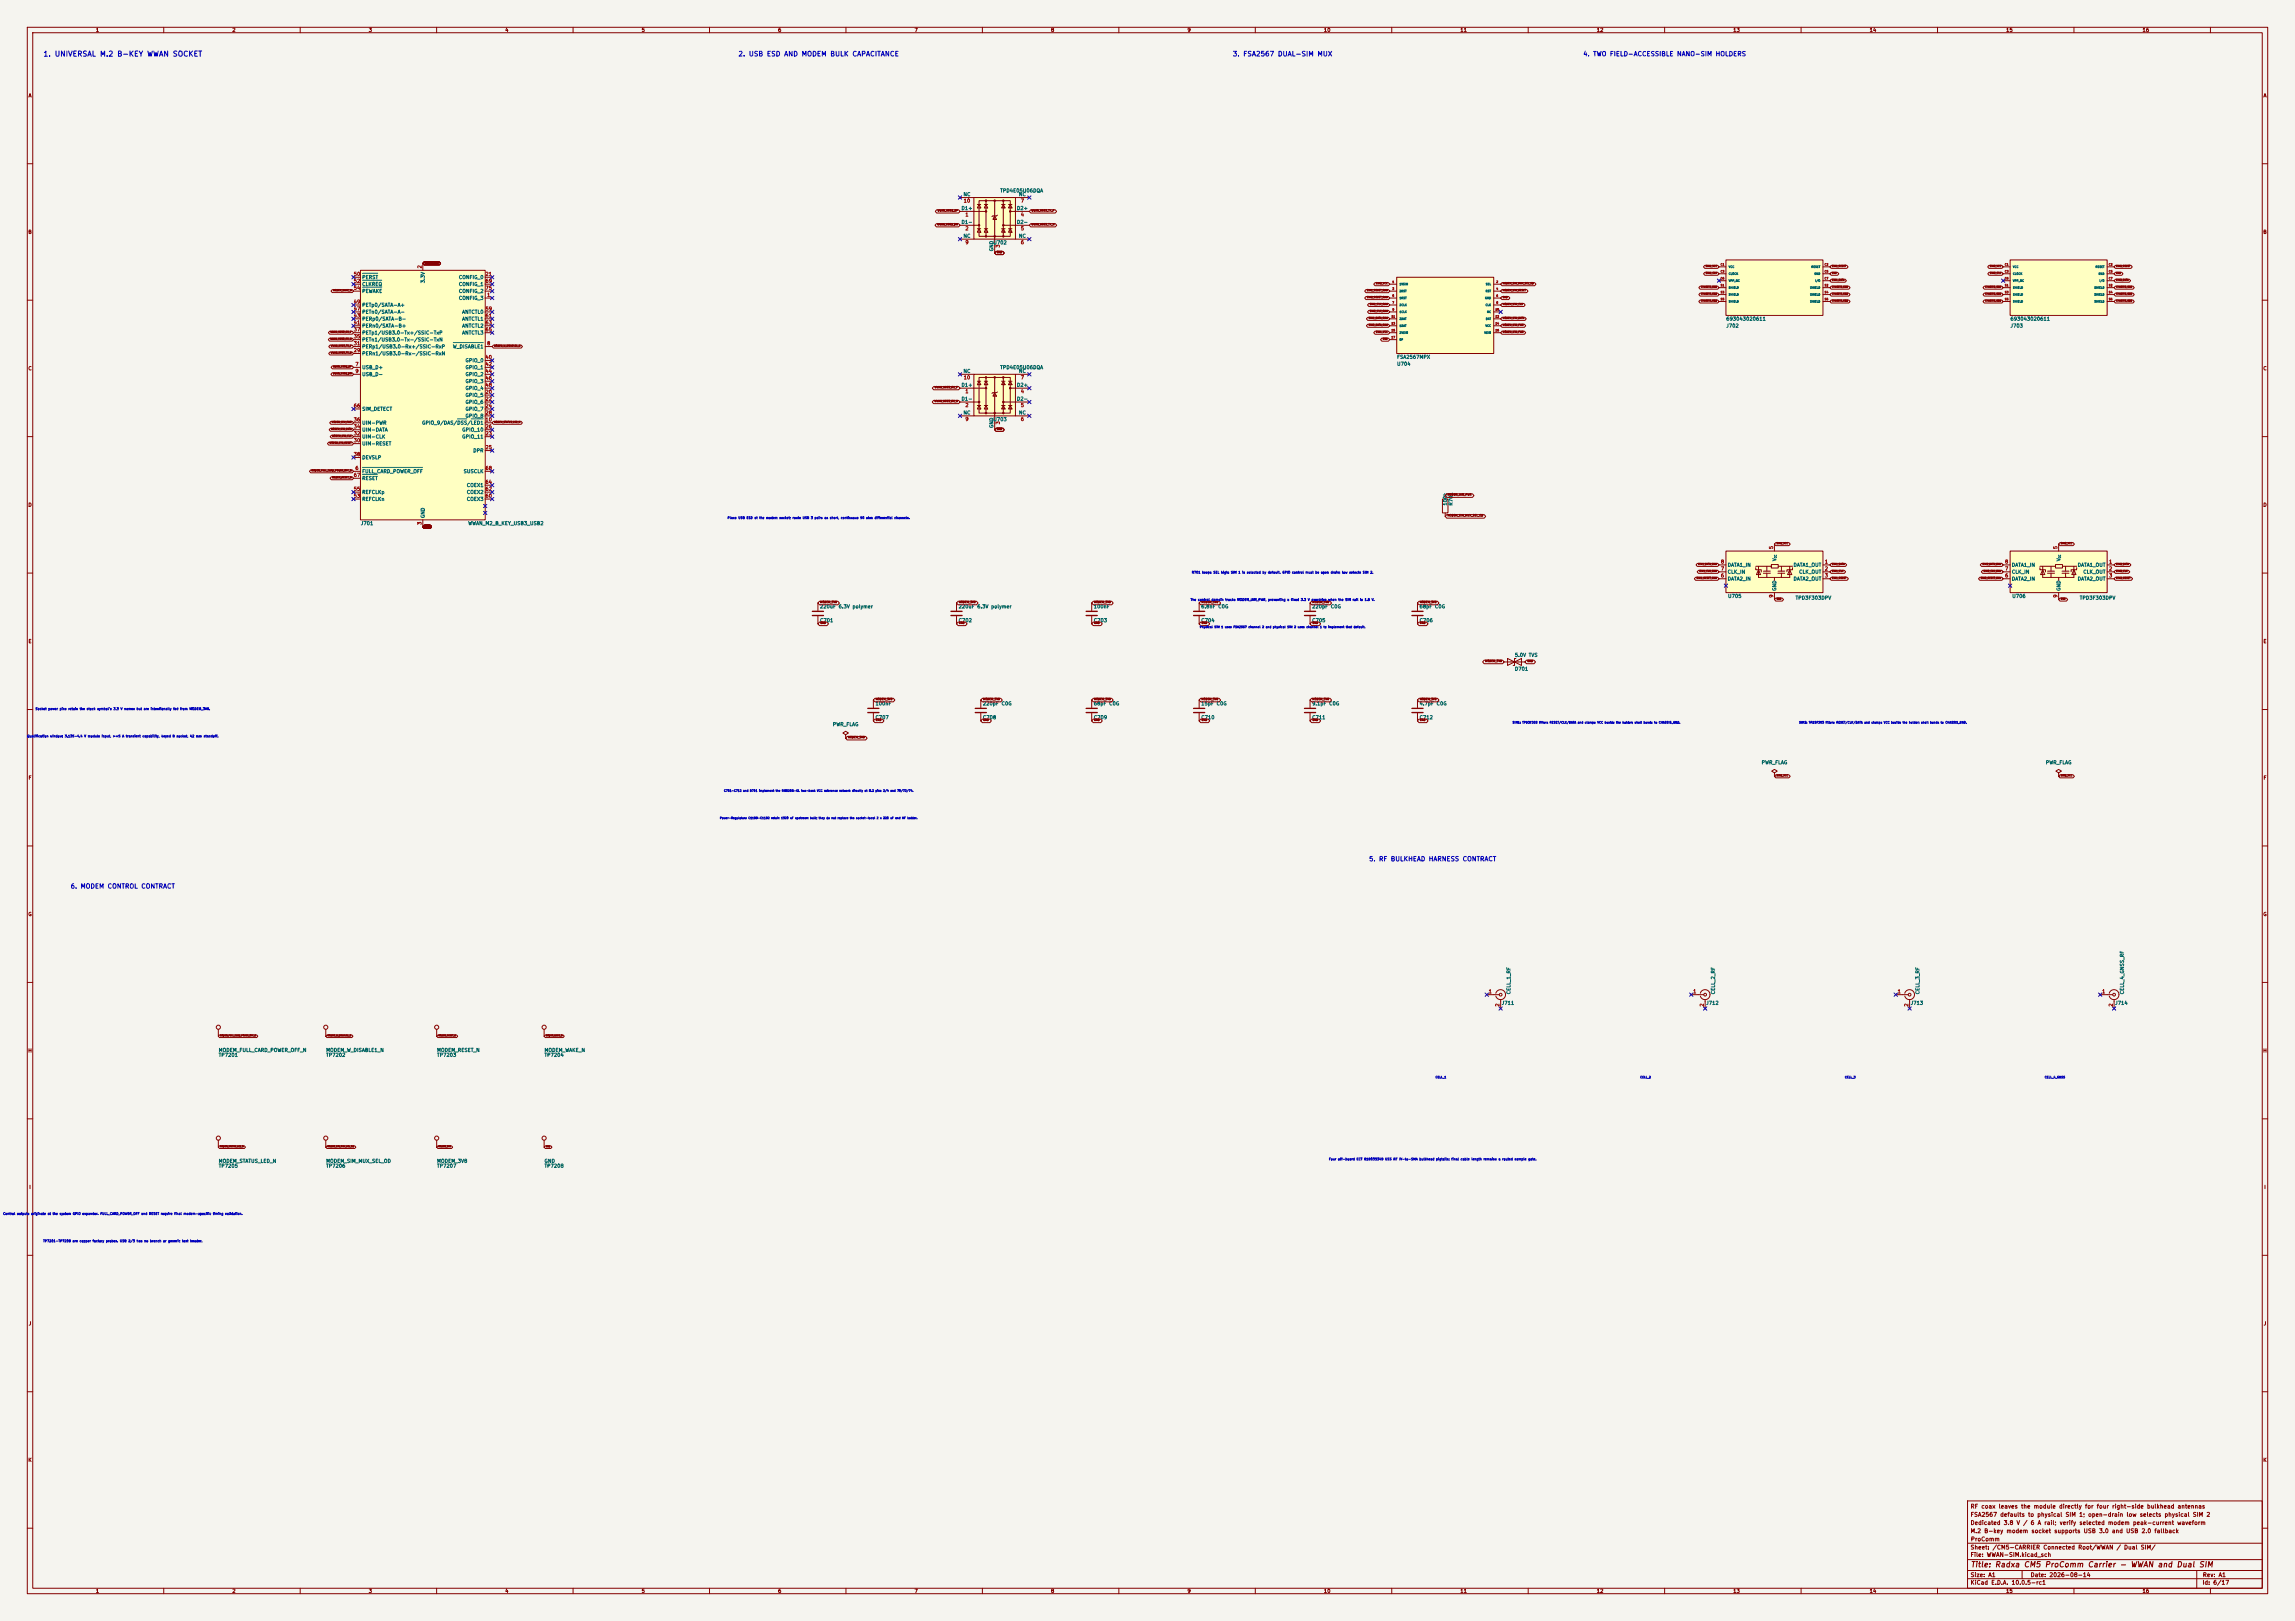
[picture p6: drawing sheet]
<svg xmlns="http://www.w3.org/2000/svg" width="841mm" height="594mm" viewBox="0 0 841 594" stroke-linecap="round" stroke-linejoin="round" font-family="sans-serif">
<defs><g id="words">
<text font-size="2" fill="#840000" x="722" y="574.8">Title: Radxa CM5 ProComm Carrier - WWAN and Dual SIM</text>
<text font-size="1.9" fill="#0000c2" x="15.7" y="21.2">1. UNIVERSAL M.2 B-KEY WWAN SOCKET</text>
<g font-size="1.7" fill="#0000c2">
<text x="270.4" y="21.1">2. USB ESD AND MODEM BULK CAPACITANCE</text>
<text x="451.6" y="21.1">3. FSA2567 DUAL-SIM MUX</text>
</g>
<g font-size="1.6" fill="#0000c2">
<text x="580" y="21">4. TWO FIELD-ACCESSIBLE NANO-SIM HOLDERS</text>
<text x="501.5" y="316">5. RF BULKHEAD HARNESS CONTRACT</text>
<text x="25.7" y="326">6. MODEM CONTROL CONTRACT</text>
</g>
<g font-size="1.5" fill="#840000">
<text x="721.9" y="556.1">FSA2567 defaults to physical SIM 1; open-drain low selects physical SIM 2</text>
<text x="721.9" y="553.1">RF coax leaves the module directly for four right-side bulkhead antennas</text>
<text x="721.9" y="562.1">M.2 B-key modem socket supports USB 3.0 and USB 2.0 fallback</text>
<text x="721.9" y="559.1">Dedicated 3.8 V / 6 A rail; verify selected modem peak-current waveform</text>
<text x="721.9" y="568.1">Sheet: /CM5-CARRIER Connected Root/WWAN / Dual SIM/</text>
<text x="722" y="565.1">ProComm</text>
<text x="721.9" y="570.8">File: WWAN-SIM.kicad_sch</text>
<text x="721.9" y="581">KiCad E.D.A. 10.0.5-rc1</text>
<text x="721.9" y="578.2">Size: A1</text>
<text x="743.9" y="578.2">Date: 2026-08-14</text>
<text x="806.9" y="581">Id: 6/17</text>
<text x="807" y="578.2">Rev: A1</text>
</g>
<g font-size="1.3" fill="#840000">
<text x="35" y="12">1</text>
<text x="85" y="12">2</text>
<text x="135" y="12">3</text>
<text x="185" y="12">4</text>
<text x="235" y="12">5</text>
<text x="285" y="12">6</text>
<text x="335" y="12">7</text>
<text x="385" y="12">8</text>
<text x="435" y="12">9</text>
<text x="485" y="12">10</text>
<text x="535" y="12">11</text>
<text x="585" y="12">12</text>
<text x="635" y="12">13</text>
<text x="685" y="12">14</text>
<text x="735" y="12">15</text>
<text x="785" y="12">16</text>
<text x="10.3" y="36">A</text>
<text x="829.3" y="36">A</text>
<text x="10.2" y="86">B</text>
<text x="829.2" y="86">B</text>
<text x="10.2" y="136">C</text>
<text x="829.2" y="136">C</text>
<text x="10.2" y="186">D</text>
<text x="829.2" y="186">D</text>
<text x="10.3" y="236">E</text>
<text x="829.3" y="236">E</text>
<text x="10.3" y="286">F</text>
<text x="829.3" y="286">F</text>
<text x="10.2" y="336">G</text>
<text x="829.2" y="336">G</text>
<text x="10.2" y="386">H</text>
<text x="829.2" y="386">H</text>
<text x="10.6" y="436">I</text>
<text x="829.6" y="436">I</text>
<text x="10.4" y="486">J</text>
<text x="829.4" y="486">J</text>
<text x="10.2" y="536">K</text>
<text x="829.2" y="536">K</text>
<text x="35" y="584">1</text>
<text x="85" y="584">2</text>
<text x="135" y="584">3</text>
<text x="185" y="584">4</text>
<text x="235" y="584">5</text>
<text x="285" y="584">6</text>
<text x="335" y="584">7</text>
<text x="385" y="584">8</text>
<text x="435" y="584">9</text>
<text x="485" y="584">10</text>
<text x="535" y="584">11</text>
<text x="585" y="584">12</text>
<text x="635" y="584">13</text>
<text x="685" y="584">14</text>
<text x="735" y="584">15</text>
<text x="785" y="584">16</text>
</g>
<g font-size="1.3" fill="#006464">
<text x="366.4" y="70.8">TPD4E05U06DQA</text>
<text x="352.2" y="77.3">D1+</text>
<text x="352.9" y="72.2">NC</text>
<text x="372.5" y="77.3">D2+</text>
<text x="373.2" y="72.2">NC</text>
<text x="352.2" y="82.3">D1-</text>
<text x="372.5" y="82.3">D2-</text>
<text x="352.9" y="87.4">NC</text>
<text x="363.8" y="89.9">U702</text>
<text x="373.2" y="87.4">NC</text>
<text x="364.3" y="92.2" transform="rotate(-90 364.3 92.2)">GND</text>
<text x="132.6" y="102.6">PERST</text>
<text x="132.6" y="105.1">CLKREQ</text>
<text x="132.6" y="107.6">PEWAKE</text>
<text x="155.9" y="103.9" transform="rotate(-90 155.9 103.9)">3.3V</text>
<text x="168" y="102.6">CONFIG_0</text>
<text x="168" y="105.1">CONFIG_1</text>
<text x="168" y="107.6">CONFIG_2</text>
<text x="132.6" y="112.7">PETp0/SATA-A+</text>
<text x="168" y="110.2">CONFIG_3</text>
<text x="132.6" y="117.8">PERp0/SATA-B-</text>
<text x="132.6" y="115.3">PETn0/SATA-A-</text>
<text x="169.2" y="115.3">ANTCTL0</text>
<text x="169.2" y="117.8">ANTCTL1</text>
<text x="632.4" y="117.8">693043020611</text>
<text x="736.6" y="117.8">693043020611</text>
<text x="132.6" y="125.4">PETn1/USB3.0-Tx-/SSIC-TxN</text>
<text x="132.6" y="122.9">PETp1/USB3.0-Tx+/SSIC-TxP</text>
<text x="132.6" y="120.3">PERn0/SATA-B+</text>
<text x="169.2" y="120.3">ANTCTL2</text>
<text x="169.2" y="122.9">ANTCTL3</text>
<text x="632.4" y="120.3">J702</text>
<text x="736.6" y="120.3">J703</text>
<text x="132.6" y="130.5">PERn1/USB3.0-Rx-/SSIC-RxN</text>
<text x="132.6" y="128">PERp1/USB3.0-Rx+/SSIC-RxP</text>
<text x="165.8" y="128">W_DISABLE1</text>
<text x="511.8" y="131.8">FSA2567MPX</text>
<text x="132.6" y="135.6">USB_D+</text>
<text x="170.4" y="133">GPIO_0</text>
<text x="170.4" y="135.6">GPIO_1</text>
<text x="352.9" y="136.9">NC</text>
<text x="366.4" y="135.6">TPD4E05U06DQA</text>
<text x="373.2" y="136.9">NC</text>
<text x="511.8" y="134.3">U704</text>
<text x="132.6" y="138.1">USB_D-</text>
<text x="170.4" y="138.1">GPIO_2</text>
<text x="170.4" y="140.7">GPIO_3</text>
<text x="170.4" y="143.2">GPIO_4</text>
<text x="352.2" y="142">D1+</text>
<text x="372.5" y="142">D2+</text>
<text x="170.4" y="145.7">GPIO_5</text>
<text x="170.4" y="148.3">GPIO_6</text>
<text x="352.2" y="147.1">D1-</text>
<text x="372.5" y="147.1">D2-</text>
<text x="132.6" y="155.9">UIM-PWR</text>
<text x="132.6" y="150.8">SIM_DETECT</text>
<text x="154.5" y="155.9">GPIO_9/DAS/DSS/LED1</text>
<text x="170.4" y="150.8">GPIO_7</text>
<text x="170.4" y="153.4">GPIO_8</text>
<text x="352.9" y="152.2">NC</text>
<text x="363.8" y="154.6">U703</text>
<text x="373.2" y="152.2">NC</text>
<text x="132.6" y="161">UIM-CLK</text>
<text x="132.6" y="158.4">UIM-DATA</text>
<text x="169.2" y="161">GPIO_11</text>
<text x="169.2" y="158.4">GPIO_10</text>
<text x="364.3" y="157" transform="rotate(-90 364.3 157)">GND</text>
<text x="132.6" y="163.5">UIM-RESET</text>
<text x="173.3" y="166.1">DPR</text>
<text x="132.6" y="173.7">FULL_CARD_POWER_OFF</text>
<text x="132.6" y="168.6">DEVSLP</text>
<text x="169.7" y="173.7">SUSCLK</text>
<text x="132.6" y="176.2">RESET</text>
<text x="170.9" y="178.8">COEX1</text>
<text x="132.6" y="183.8">REFCLKn</text>
<text x="132.6" y="181.3">REFCLKp</text>
<text x="170.9" y="183.8">COEX3</text>
<text x="170.9" y="181.3">COEX2</text>
<text x="530.6" y="185.4" transform="rotate(-90 530.6 185.4)">100k</text>
<text x="532.6" y="185.4" transform="rotate(-90 532.6 185.4)">R701</text>
<text x="155.9" y="190" transform="rotate(-90 155.9 190)">GND</text>
<text x="132.1" y="192.7">J701</text>
<text x="171.4" y="192.7">WWAN_M2_B_KEY_USB3_USB2</text>
<text x="632.9" y="208">DATA1_IN</text>
<text x="651.2" y="205.8" transform="rotate(-90 651.2 205.8)">V</text>
<text x="657.1" y="208">DATA1_OUT</text>
<text x="737.1" y="208">DATA1_IN</text>
<text x="755.3" y="205.8" transform="rotate(-90 755.3 205.8)">V</text>
<text x="761.2" y="208">DATA1_OUT</text>
<text x="632.9" y="213.1">DATA2_IN</text>
<text x="632.9" y="210.5">CLK_IN</text>
<text x="657.1" y="213.1">DATA2_OUT</text>
<text x="659.1" y="210.5">CLK_OUT</text>
<text x="737.1" y="213.1">DATA2_IN</text>
<text x="737.1" y="210.5">CLK_IN</text>
<text x="761.2" y="213.1">DATA2_OUT</text>
<text x="763.3" y="210.5">CLK_OUT</text>
<text x="633.1" y="219.4">U705</text>
<text x="651.2" y="216.7" transform="rotate(-90 651.2 216.7)">GND</text>
<text x="657.8" y="220">TPD3F303DPV</text>
<text x="737.2" y="219.4">U706</text>
<text x="755.3" y="216.7" transform="rotate(-90 755.3 216.7)">GND</text>
<text x="762" y="220">TPD3F303DPV</text>
<text x="300.3" y="223.2">220uF 6.3V polymer</text>
<text x="351.1" y="223.2">220uF 6.3V polymer</text>
<text x="400.7" y="223.2">100nF</text>
<text x="440" y="223.2">6.8nF C0G</text>
<text x="480.7" y="223.2">220pF C0G</text>
<text x="520" y="223.2">68pF C0G</text>
<text x="300.3" y="228.3">C701</text>
<text x="351.1" y="228.3">C702</text>
<text x="400.7" y="228.3">C703</text>
<text x="440" y="228.3">C704</text>
<text x="480.7" y="228.3">C705</text>
<text x="520" y="228.3">C706</text>
<text x="555" y="241">5.0V TVS</text>
<text x="555" y="246.1">D701</text>
<text x="320.7" y="263.9">C707</text>
<text x="320.7" y="258.8">100nF</text>
<text x="360" y="263.9">C708</text>
<text x="360" y="258.8">220pF C0G</text>
<text x="400.7" y="263.9">C709</text>
<text x="400.7" y="258.8">68pF C0G</text>
<text x="440" y="263.9">C710</text>
<text x="440" y="258.8">15pF C0G</text>
<text x="480.7" y="263.9">C711</text>
<text x="480.7" y="258.8">9.1pF C0G</text>
<text x="520" y="263.9">C712</text>
<text x="520" y="258.8">4.7pF C0G</text>
<text x="305" y="266.4">PWR_FLAG</text>
<text x="645.4" y="280.4">PWR_FLAG</text>
<text x="749.5" y="280.4">PWR_FLAG</text>
<text x="553.8" y="364.5" transform="rotate(-90 553.8 364.5)">CELL_1_RF</text>
<text x="628.7" y="364.5" transform="rotate(-90 628.7 364.5)">CELL_2_RF</text>
<text x="703.7" y="364.5" transform="rotate(-90 703.7 364.5)">CELL_3_RF</text>
<text x="778.6" y="364.5" transform="rotate(-90 778.6 364.5)">CELL_4_GNSS_RF</text>
<text x="550.1" y="368.5">J711</text>
<text x="625.1" y="368.5">J712</text>
<text x="700" y="368.5">J713</text>
<text x="774.9" y="368.5">J714</text>
<text x="80" y="387.6">TP7201</text>
<text x="80" y="385.8">MODEM_FULL_CARD_POWER_OFF_N</text>
<text x="119.4" y="387.6">TP7202</text>
<text x="119.4" y="385.8">MODEM_W_DISABLE1_N</text>
<text x="160" y="387.6">TP7203</text>
<text x="160" y="385.8">MODEM_RESET_N</text>
<text x="199.4" y="387.6">TP7204</text>
<text x="199.4" y="385.8">MODEM_WAKE_N</text>
<text x="80" y="428.2">TP7205</text>
<text x="80" y="426.4">MODEM_STATUS_LED_N</text>
<text x="119.4" y="428.2">TP7206</text>
<text x="119.4" y="426.4">MODEM_SIM_MUX_SEL_OD</text>
<text x="160" y="428.2">TP7207</text>
<text x="160" y="426.4">MODEM_3V8</text>
<text x="199.4" y="428.2">TP7208</text>
<text x="199.4" y="426.4">GND</text>
</g>
<g font-size="1.3" fill="#a90000">
<text x="353" y="74.5">10</text>
<text x="373.9" y="74.5">7</text>
<text x="353.6" y="79.6">1</text>
<text x="373.9" y="79.6">4</text>
<text x="353.6" y="84.7">2</text>
<text x="353.6" y="89.8">9</text>
<text x="373.9" y="84.7">5</text>
<text x="373.9" y="89.8">6</text>
<text x="366.6" y="90.9" transform="rotate(-90 366.6 90.9)">3</text>
<text x="129.5" y="101.4">50</text>
<text x="154.7" y="98.5" transform="rotate(-90 154.7 98.5)">2</text>
<text x="177.7" y="101.4">21</text>
<text x="129.5" y="103.9">52</text>
<text x="129.5" y="106.5">54</text>
<text x="177.7" y="103.9">69</text>
<text x="177.7" y="106.5">75</text>
<text x="129.5" y="111.5">49</text>
<text x="178.3" y="109">1</text>
<text x="129.5" y="119.2">41</text>
<text x="129.5" y="116.6">43</text>
<text x="129.5" y="114.1">47</text>
<text x="177.7" y="114.1">59</text>
<text x="177.7" y="116.6">61</text>
<text x="177.7" y="119.2">63</text>
<text x="129.5" y="124.2">35</text>
<text x="129.5" y="121.7">37</text>
<text x="177.7" y="121.7">65</text>
<text x="129.5" y="129.3">29</text>
<text x="129.5" y="126.8">31</text>
<text x="177.7" y="131.9">40</text>
<text x="178.3" y="126.8">8</text>
<text x="130.1" y="134.4">7</text>
<text x="130.1" y="136.9">9</text>
<text x="177.7" y="134.4">42</text>
<text x="177.7" y="136.9">44</text>
<text x="177.7" y="139.5">46</text>
<text x="177.7" y="142">48</text>
<text x="353" y="139.3">10</text>
<text x="373.9" y="139.3">7</text>
<text x="129.5" y="149.6">66</text>
<text x="177.7" y="144.6">20</text>
<text x="177.7" y="147.1">22</text>
<text x="177.7" y="149.6">24</text>
<text x="353.6" y="144.4">1</text>
<text x="353.6" y="149.5">2</text>
<text x="373.9" y="144.4">4</text>
<text x="373.9" y="149.5">5</text>
<text x="129.5" y="154.7">36</text>
<text x="177.7" y="154.7">10</text>
<text x="177.7" y="152.2">28</text>
<text x="353.6" y="154.5">9</text>
<text x="366.6" y="155.7" transform="rotate(-90 366.6 155.7)">3</text>
<text x="373.9" y="154.5">6</text>
<text x="129.5" y="159.8">32</text>
<text x="129.5" y="157.3">34</text>
<text x="177.7" y="159.8">23</text>
<text x="177.7" y="157.3">26</text>
<text x="129.5" y="162.3">30</text>
<text x="129.5" y="167.4">38</text>
<text x="177.7" y="164.9">25</text>
<text x="130.1" y="172.5">6</text>
<text x="177.7" y="172.5">68</text>
<text x="129.5" y="175">67</text>
<text x="177.7" y="177.6">64</text>
<text x="129.5" y="182.7">53</text>
<text x="129.5" y="180.1">55</text>
<text x="177.7" y="182.7">60</text>
<text x="177.7" y="180.1">62</text>
<text x="154.7" y="192.5" transform="rotate(-90 154.7 192.5)">3</text>
<text x="650" y="201.4" transform="rotate(-90 650 201.4)">5</text>
<text x="754.2" y="201.4" transform="rotate(-90 754.2 201.4)">5</text>
<text x="630.5" y="209.3">7</text>
<text x="630.5" y="206.8">8</text>
<text x="668.6" y="206.8">1</text>
<text x="668.6" y="209.3">2</text>
<text x="734.6" y="209.3">7</text>
<text x="734.6" y="206.8">8</text>
<text x="772.7" y="206.8">1</text>
<text x="772.7" y="209.3">2</text>
<text x="630.5" y="211.9">6</text>
<text x="668.6" y="211.9">3</text>
<text x="734.6" y="211.9">6</text>
<text x="772.7" y="211.9">3</text>
<text x="650" y="219.2" transform="rotate(-90 650 219.2)">9</text>
<text x="754.2" y="219.2" transform="rotate(-90 754.2 219.2)">9</text>
<text x="545.4" y="364.3">1</text>
<text x="620.3" y="364.3">1</text>
<text x="695.2" y="364.3">1</text>
<text x="770.2" y="364.3">1</text>
<text x="549.7" y="369" transform="rotate(-90 549.7 369)">2</text>
<text x="624.6" y="369" transform="rotate(-90 624.6 369)">2</text>
<text x="699.6" y="369" transform="rotate(-90 699.6 369)">2</text>
<text x="774.5" y="369" transform="rotate(-90 774.5 369)">2</text>
</g>
<g font-size=".8" fill="#0000c2">
<text x="266.5" y="190.4">Place USB ESD at the modem socket; route USB 3 pairs as short, continuous 90 ohm differential channels.</text>
<text x="436.6" y="210.4">R701 keeps SEL high: SIM 1 is selected by default. GPIO control must be open drain; low selects SIM 2.</text>
<text x="436.2" y="220.4">The control domain tracks MODEM_UIM_PWR, preventing a fixed 3.3 V overdrive when the SIM rail is 1.8 V.</text>
<text x="439.6" y="230.3">Physical SIM 1 uses FSA2567 channel 2 and physical SIM 2 uses channel 1 to implement that default.</text>
<text x="12.9" y="260.4">Socket power pins retain the stock symbol's 3.3 V names but are intentionally fed from MODEM_3V8.</text>
<text x="554.2" y="265.3">SIM1: TPD3F303 filters RESET/CLK/DATA and clamps VCC beside the holder; shell bonds to CHASSIS_GND.</text>
<text x="659.2" y="265.3">SIM2: TPD3F303 filters RESET/CLK/DATA and clamps VCC beside the holder; shell bonds to CHASSIS_GND.</text>
<text x="9.9" y="270.4">Qualification window: 3.135-4.4 V module input, &gt;=5 A transient capability, keyed B socket, 42 mm standoff.</text>
<text x="526" y="395.3">CELL_1</text>
<text x="601" y="395.3">CELL_2</text>
<text x="676" y="395.3">CELL_3</text>
<text x="749.2" y="395.3">CELL_4_GNSS</text>
<text x="486.9" y="425.4">Four off-board ECT 818033349 USS RF IV-to-SMA bulkhead pigtails; final cable length remains a routed sample gate.</text>
<text x="1" y="445.4">Control outputs originate at the system GPIO expander. FULL_CARD_POWER_OFF and RESET require final modem-specific timing validation.</text>
<text x="15.7" y="455.4">TP7201-TP7208 are copper factory probes. USB 2/3 has no branch or generic test header.</text>
</g>
<g font-size=".8" fill="#006464">
<text x="651.2" y="204.6" transform="rotate(-90 651.2 204.6)">CC</text>
<text x="755.4" y="204.6" transform="rotate(-90 755.4 204.6)">CC</text>
</g>
<g font-size=".7" fill="#a90000">
<text x="630.4" y="97.5">C1</text>
<text x="630.4" y="100">C3</text>
<text x="668.5" y="97.5">C2</text>
<text x="668.5" y="100">C5</text>
<text x="734.6" y="97.5">C1</text>
<text x="734.6" y="100">C3</text>
<text x="772.7" y="97.5">C2</text>
<text x="772.7" y="100">C5</text>
<text x="510.1" y="103.8">1</text>
<text x="510.1" y="106.4">3</text>
<text x="548.2" y="103.8">2</text>
<text x="548.2" y="106.4">4</text>
<text x="630.4" y="102.6">C6</text>
<text x="630.4" y="105.1">S1</text>
<text x="630.4" y="107.6">S3</text>
<text x="668.5" y="102.6">C7</text>
<text x="668.5" y="105.1">S2</text>
<text x="668.5" y="107.6">S4</text>
<text x="734.6" y="102.6">C6</text>
<text x="734.6" y="105.1">S1</text>
<text x="734.6" y="107.6">S3</text>
<text x="772.7" y="102.6">C7</text>
<text x="772.7" y="105.1">S2</text>
<text x="772.7" y="107.6">S4</text>
<text x="510.1" y="108.9">5</text>
<text x="510.1" y="111.4">7</text>
<text x="510.1" y="114">9</text>
<text x="547.9" y="114">10</text>
<text x="548.2" y="108.9">6</text>
<text x="548.2" y="111.4">8</text>
<text x="630.4" y="110.2">S5</text>
<text x="668.5" y="110.2">S6</text>
<text x="734.6" y="110.2">S5</text>
<text x="772.7" y="110.2">S6</text>
<text x="509.8" y="116.5">11</text>
<text x="509.8" y="119.1">13</text>
<text x="547.9" y="116.5">12</text>
<text x="547.9" y="119.1">14</text>
<text x="509.8" y="121.6">15</text>
<text x="509.8" y="124.1">17</text>
<text x="547.9" y="121.6">16</text>
</g>
<g font-size=".7" fill="#006464">
<text x="633.4" y="98.3">VCC</text>
<text x="633.4" y="100.9">CLOCK</text>
<text x="663.7" y="98.3">RESET</text>
<text x="664.8" y="100.9">GND</text>
<text x="737.5" y="98.3">VCC</text>
<text x="737.5" y="100.9">CLOCK</text>
<text x="767.8" y="98.3">RESET</text>
<text x="768.9" y="100.9">GND</text>
<text x="512.7" y="104.7">1VSIM</text>
<text x="512.7" y="107.2">2RST</text>
<text x="544.3" y="107.2">RST</text>
<text x="544.4" y="104.7">SEL</text>
<text x="633.4" y="103.4">VPP_NC</text>
<text x="633.4" y="106">SHIELD</text>
<text x="663.2" y="106">SHIELD</text>
<text x="665.1" y="103.4">I/O</text>
<text x="737.5" y="103.4">VPP_NC</text>
<text x="737.5" y="106">SHIELD</text>
<text x="767.4" y="106">SHIELD</text>
<text x="769.2" y="103.4">I/O</text>
<text x="512.7" y="109.8">1RST</text>
<text x="512.7" y="112.3">2CLK</text>
<text x="544.1" y="109.8">GND</text>
<text x="544.3" y="112.3">CLK</text>
<text x="633.4" y="108.5">SHIELD</text>
<text x="633.4" y="111">SHIELD</text>
<text x="663.2" y="108.5">SHIELD</text>
<text x="663.2" y="111">SHIELD</text>
<text x="737.5" y="108.5">SHIELD</text>
<text x="737.5" y="111">SHIELD</text>
<text x="767.4" y="108.5">SHIELD</text>
<text x="767.4" y="111">SHIELD</text>
<text x="512.7" y="114.8">1CLK</text>
<text x="512.7" y="117.4">2DAT</text>
<text x="512.7" y="119.9">1DAT</text>
<text x="544.2" y="119.9">VCC</text>
<text x="544.4" y="117.4">DAT</text>
<text x="544.8" y="114.8">NC</text>
<text x="512.7" y="122.5">2VSIM</text>
<text x="512.7" y="125">EP</text>
<text x="543.8" y="122.5">VSIM</text>
</g>
<g font-size=".7" fill="#840000">
<text x="530.4" y="181.8">MODEM_UIM_PWR</text>
<text x="530.4" y="189.4">MODEM_SIM_MUX_SEL_OD</text>
<text x="300.5" y="221.1">MODEM_3V8</text>
<text x="351.3" y="221.1">MODEM_3V8</text>
<text x="400.8" y="221.1">MODEM_3V8</text>
<text x="440.2" y="221.1">MODEM_3V8</text>
<text x="480.8" y="221.1">MODEM_3V8</text>
<text x="520.2" y="221.1">MODEM_3V8</text>
<text x="300.5" y="228.8">GND</text>
<text x="351.3" y="228.8">GND</text>
<text x="400.8" y="228.8">GND</text>
<text x="440.2" y="228.8">GND</text>
<text x="480.8" y="228.8">GND</text>
<text x="520.2" y="228.8">GND</text>
<text x="544.1" y="242.7">MODEM_3V8</text>
<text x="559.6" y="242.7">GND</text>
<text x="320.8" y="256.7">MODEM_3V8</text>
<text x="360.2" y="256.7">MODEM_3V8</text>
<text x="400.8" y="256.7">MODEM_3V8</text>
<text x="440.2" y="256.7">MODEM_3V8</text>
<text x="480.8" y="256.7">MODEM_3V8</text>
<text x="520.2" y="256.7">MODEM_3V8</text>
<text x="320.8" y="264.3">GND</text>
<text x="360.2" y="264.3">GND</text>
<text x="400.8" y="264.3">GND</text>
<text x="440.2" y="264.3">GND</text>
<text x="480.8" y="264.3">GND</text>
<text x="520.2" y="264.3">GND</text>
<text x="310.6" y="270.7">MODEM_3V8</text>
</g>
<g font-size=".7" fill="#0000c2">
<text x="265.2" y="290.3">C701-C712 and D701 implement the RM520N-GL two-bank VCC reference network directly at M.2 pins 2/4 and 70/72/74.</text>
<text x="263.7" y="300.3">Power-Regulators C1189-C1192 retain 1320 uF upstream bulk; they do not replace the socket-local 2 x 220 uF and HF ladder.</text>
</g>
<g font-size=".6" fill="#840000">
<text x="343.5" y="77.6">WWAN_USB2_DP</text>
<text x="377.9" y="77.6">WWAN_USB3_TX_P</text>
<text x="343.4" y="82.7">WWAN_USB2_DM</text>
<text x="377.9" y="82.7">WWAN_USB3_TX_N</text>
<text x="365.2" y="92.9">GND</text>
<text x="155.6" y="96.7">MODEM_3V8</text>
<text x="624.9" y="97.9">SIM1_VCC</text>
<text x="625" y="100.5">SIM1_CLK</text>
<text x="671.2" y="100.5">GND</text>
<text x="671.2" y="97.9">SIM1_RESET</text>
<text x="729.1" y="97.9">SIM2_VCC</text>
<text x="729.1" y="100.5">SIM2_CLK</text>
<text x="775.4" y="100.5">GND</text>
<text x="775.4" y="97.9">SIM2_RESET</text>
<text x="122" y="106.8">MODEM_WAKE_N</text>
<text x="500.8" y="106.8">SIM1_RESET_RAW</text>
<text x="504.1" y="104.3">SIM2_VCC</text>
<text x="550.6" y="104.3">MODEM_SIM_MUX_SEL_OD</text>
<text x="550.6" y="106.8">MODEM_UIM_RESET</text>
<text x="623.2" y="105.5">CHASSIS_GND</text>
<text x="671.2" y="105.5">CHASSIS_GND</text>
<text x="671.2" y="103">SIM1_DATA</text>
<text x="727.4" y="105.5">CHASSIS_GND</text>
<text x="775.4" y="105.5">CHASSIS_GND</text>
<text x="775.4" y="103">SIM2_DATA</text>
<text x="500.8" y="109.4">SIM2_RESET_RAW</text>
<text x="501.8" y="111.9">SIM1_CLK_RAW</text>
<text x="550.6" y="109.4">GND</text>
<text x="550.6" y="111.9">MODEM_UIM_CLK</text>
<text x="623.2" y="110.6">CHASSIS_GND</text>
<text x="623.2" y="108.1">CHASSIS_GND</text>
<text x="671.2" y="110.6">CHASSIS_GND</text>
<text x="671.2" y="108.1">CHASSIS_GND</text>
<text x="727.4" y="110.6">CHASSIS_GND</text>
<text x="727.4" y="108.1">CHASSIS_GND</text>
<text x="775.4" y="110.6">CHASSIS_GND</text>
<text x="775.4" y="108.1">CHASSIS_GND</text>
<text x="501.4" y="119.5">SIM2_DATA_RAW</text>
<text x="501.4" y="117">SIM1_DATA_RAW</text>
<text x="501.8" y="114.4">SIM2_CLK_RAW</text>
<text x="550.6" y="117">MODEM_UIM_DATA</text>
<text x="550.6" y="119.5">MODEM_UIM_PWR</text>
<text x="121" y="124.6">WWAN_USB3_RX_N</text>
<text x="121" y="122.1">WWAN_USB3_RX_P</text>
<text x="504.1" y="122.1">SIM1_VCC</text>
<text x="506.6" y="124.6">GND</text>
<text x="550.6" y="122.1">MODEM_UIM_PWR</text>
<text x="121.1" y="129.7">WWAN_USB3_TX_N</text>
<text x="121.2" y="127.1">WWAN_USB3_TX_P</text>
<text x="181" y="127.1">MODEM_W_DISABLE1_N</text>
<text x="121.9" y="137.3">WWAN_USB2_DM</text>
<text x="122" y="134.8">WWAN_USB2_DP</text>
<text x="342.4" y="142.4">WWAN_USB3_RX_P</text>
<text x="342.4" y="147.5">WWAN_USB3_RX_N</text>
<text x="121.5" y="155.1">MODEM_UIM_PWR</text>
<text x="181" y="155.1">MODEM_STATUS_LED_N</text>
<text x="121.3" y="157.6">MODEM_UIM_DATA</text>
<text x="121.7" y="160.2">MODEM_UIM_CLK</text>
<text x="365.2" y="157.6">GND</text>
<text x="120.7" y="162.7">MODEM_UIM_RESET</text>
<text x="114.1" y="172.9">MODEM_FULL_CARD_POWER_OFF_N</text>
<text x="121.6" y="175.4">MODEM_RESET_N</text>
<text x="155.6" y="193.2">GND</text>
<text x="650.9" y="199.5">SIM1_VCC</text>
<text x="755" y="199.5">SIM2_VCC</text>
<text x="622.2" y="207.2">SIM1_DATA_RAW</text>
<text x="622.6" y="209.7">SIM1_CLK_RAW</text>
<text x="671.2" y="207.2">SIM1_DATA</text>
<text x="671.2" y="209.7">SIM1_CLK</text>
<text x="726.4" y="207.2">SIM2_DATA_RAW</text>
<text x="726.8" y="209.7">SIM2_CLK_RAW</text>
<text x="775.4" y="209.7">SIM2_CLK</text>
<text x="775.4" y="207.2">SIM2_DATA</text>
<text x="621.6" y="212.2">SIM1_RESET_RAW</text>
<text x="671.2" y="212.2">SIM1_RESET</text>
<text x="725.7" y="212.2">SIM2_RESET_RAW</text>
<text x="775.4" y="212.2">SIM2_RESET</text>
<text x="650.9" y="219.9">GND</text>
<text x="755" y="219.9">GND</text>
<text x="650.9" y="284.6">SIM1_VCC</text>
<text x="755" y="284.6">SIM2_VCC</text>
</g>
<g font-size=".5" fill="#840000">
<text x="80.6" y="379.9">MODEM_FULL_CARD_POWER_OFF_N</text>
<text x="120" y="379.9">MODEM_W_DISABLE1_N</text>
<text x="160.6" y="379.9">MODEM_RESET_N</text>
<text x="200" y="379.9">MODEM_WAKE_N</text>
<text x="80.6" y="420.5">MODEM_STATUS_LED_N</text>
<text x="120" y="420.5">MODEM_SIM_MUX_SEL_OD</text>
<text x="160.6" y="420.5">MODEM_3V8</text>
<text x="200" y="420.5">GND</text>
</g>
</g></defs>
<path d="M0 0h841v594h-841z" fill="#f5f4ef" stroke="#f5f4ef" stroke-width=".37"/>
<g fill="none" stroke="#840000" stroke-width=".37">
<path d="M10 10h821v574h-821zM12 12h817v570h-817zM60 10v2M110 10v2M160 10v2M210 10v2M260 10v2M310 10v2M360 10v2M410 10v2M460 10v2M510 10v2"/>
<path d="M560 10v2M610 10v2M660 10v2M710 10v2M760 10v2M810 10v2M10 60h2M829 60h2M10 110h2M829 110h2M10 160h2M829 160h2"/>
<path d="M10 210h2M829 210h2M299.7 221v2.8M299.7 225.8v2.8M10 260h2M829 260h2M10 310h2M829 310h2M10 360h2M829 360h2M10 410h2M829 410h2"/>
<path d="M10 460h2M829 460h2M10 510h2M829 510h2M10 560h2M721 550h108v32h-108zM829 560h2M721 578.5h108M721 575.5h108M721 571.5h108M721 565.5h108M741 575.5v3"/>
<path d="M805 575.5v6.5M60 582v2M110 582v2M160 582v2M210 582v2M260 582v2M310 582v2M360 582v2M410 582v2M460 582v2M510 582v2M560 582v2"/>
<path d="M610 582v2M660 582v2M710 582v2M760 582v2M810 582v2"/>
</g>
<path d="M297.7 224h4.1M297.7 225.6h4.1" fill="none" stroke="#840000" stroke-width=".51"/>
<path d="M511.8 101.6h35.6v27.9h-35.6z" fill="#ffffc2"/>
<g fill="none" stroke="#840000" stroke-width=".37">
<path d="M509.3 104.1h2.5M509.3 106.7h2.5M509.3 109.2h2.5M509.3 111.8h2.5M509.3 114.3h2.5M509.3 116.8h2.5M509.3 119.4h2.5M511.8 101.6h35.6v27.9h-35.6zM547.4 104.1h2.5M547.4 106.7h2.5M547.4 109.2h2.5M547.4 111.8h2.5"/>
<path d="M547.4 114.3h2.5M547.4 116.8h2.5M547.4 119.4h2.5M509.3 121.9h2.5M509.3 124.5h2.5M547.4 121.9h2.5"/>
</g>
<path d="M132.1 99.1h45.7v91.4h-45.7z" fill="#ffffc2"/>
<g fill="none" stroke="#840000" stroke-width=".37">
<path d="M132.1 99.1h45.7v91.4h-45.7zM154.9 96.5v2.6M129.5 101.6h2.6M129.5 119.4h2.6M129.5 116.8h2.6M129.5 114.3h2.6M129.5 111.8h2.6M129.5 104.1h2.6M129.5 106.7h2.6M177.8 109.2h2.5M177.8 101.6h2.5M177.8 119.4h2.5"/>
<path d="M177.8 116.8h2.5M177.8 114.3h2.5M177.8 104.1h2.5M177.8 106.7h2.5M129.5 134.6h2.6M129.5 127h2.6M129.5 137.2h2.6M129.5 129.5h2.6M129.5 124.5h2.6M129.5 121.9h2.6M177.8 134.6h2.5M177.8 127h2.5"/>
<path d="M177.8 137.2h2.5M177.8 121.9h2.5M177.8 132.1h2.5M177.8 139.7h2.5M129.5 154.9h2.6M129.5 149.9h2.6M129.5 157.5h2.6M177.8 154.9h2.5M177.8 144.8h2.5M177.8 147.3h2.5M177.8 149.9h2.5M177.8 157.5h2.5"/>
<path d="M177.8 152.4h2.5M177.8 142.2h2.5M129.5 172.7h2.6M129.5 160h2.6M129.5 162.6h2.6M129.5 167.6h2.6M129.5 175.3h2.6M177.8 172.7h2.5M177.8 160h2.5M177.8 165.1h2.5M177.8 177.8h2.5M129.5 182.9h2.6"/>
<path d="M129.5 180.3h2.6M154.9 190.5v2.5M177.8 182.9h2.5M177.8 180.3h2.5"/>
</g>
<path d="M132.8 100.1h5.6M132.8 102.7h7.1M132.8 105.2h7.1M166.1 125.5h11M167.6 153.5h3.5M172.7 153.5h4.4M132.8 171.3h22M132.8 173.8h5.5" fill="none" stroke="#006464" stroke-width=".37"/>
<path d="M632.5 95.2h35.5v20.4h-35.5z" fill="#ffffc2"/>
<g fill="none" stroke="#840000" stroke-width=".37">
<path d="M629.9 97.8h2.6M632.5 95.2h35.5v20.4h-35.5zM668 97.8h2.6M629.9 100.3h2.6M629.9 102.9h2.6M629.9 105.4h2.6M629.9 107.9h2.6M629.9 110.5h2.6M668 100.3h2.6M668 102.9h2.6M668 105.4h2.6M668 107.9h2.6"/>
<path d="M668 110.5h2.6M480.1 256.5v2.8M480.1 261.4v2.8"/>
</g>
<path d="M478 259.6h4.1M478 261.1h4.1" fill="none" stroke="#840000" stroke-width=".51"/>
<path d="M736.6 95.2h35.6v20.4h-35.6z" fill="#ffffc2"/>
<g fill="none" stroke="#840000" stroke-width=".37">
<path d="M734.1 97.8h2.5M736.6 95.2h35.6v20.4h-35.6zM772.2 97.8h2.5M734.1 100.3h2.5M734.1 102.9h2.5M734.1 105.4h2.5M734.1 107.9h2.5M734.1 110.5h2.5M772.2 100.3h2.5M772.2 102.9h2.5M772.2 105.4h2.5M772.2 107.9h2.5"/>
<path d="M772.2 110.5h2.5M350.5 221v2.8M350.5 225.8v2.8M359.4 256.5v2.8M359.4 261.4v2.8M544.8 364.5h4.6M548.1 364a1.81 1.81 0 0 1 2.8-1 1.81 1.81 0 0 1 0 2.9 1.81 1.81 0 0 1-2.8-.9M549.9 366.3v3.3M619.8 364.5h4.5M623.1 364a1.81 1.81 0 0 1 2.7-1 1.81 1.81 0 0 1 .1 2.9 1.81 1.81 0 0 1-2.8-.9M624.8 366.3v3.3M694.7 364.5h4.6"/>
<path d="M698 364a1.81 1.81 0 0 1 2.8-1 1.81 1.81 0 0 1 0 2.9 1.81 1.81 0 0 1-2.8-.9M699.8 366.3v3.3"/>
<circle cx="549.9" cy="364.5" r=".51"/>
<circle cx="624.8" cy="364.5" r=".51"/>
<circle cx="699.8" cy="364.5" r=".51"/>
</g>
<path d="M348.5 224h4.1M348.5 225.6h4.1M357.4 259.6h4M357.4 261.1h4" fill="none" stroke="#840000" stroke-width=".51"/>
<path d="M736.6 201.9h35.6v15.3h-35.6z" fill="#ffffc2"/>
<g fill="none" stroke="#840000" stroke-width=".37">
<path d="M754.4 199.4v2.5M734.1 207h2.5M734.1 209.5h2.5M734.1 212.1h2.5M736.6 201.9h35.6v15.3h-35.6zM747.5 208v.8h2.1v.7M747.5 207.5h5.7M748.5 207.5v4.1h11.5v-4.1M748.5 208.8l.8 1.8h-1.5zM750.3 210.1h2.6M750.3 209.3h2.6M751.6 207.5v1.8"/>
<path d="M751.6 210.1v1.5M753.2 206.9h2.6v1.3h-2.6zM754.4 211.6v1.1M754.4 217.2v2.5M755.6 210.1h2.6M755.6 209.3h2.6M755.8 207.5h5.2M756.9 207.5v1.8M756.9 210.1v1.5M760 208.8l.7 1.8h-1.5zM761 208v.8h-2v.7M772.2 207h2.5"/>
<path d="M772.2 209.5h2.5M772.2 212.1h2.5M400 221v2.8M400 225.8v2.8M650.2 283.2l1.1-.6-1.1-.7-1 .7 1 .6v1.3M650.2 284.5h.1"/>
</g>
<path d="M398 224h4.1M398 225.6h4.1" fill="none" stroke="#840000" stroke-width=".51"/>
<path d="M632.5 201.9h35.5v15.3h-35.5z" fill="#ffffc2"/>
<g fill="none" stroke="#840000" stroke-width=".37">
<path d="M528.6 182.9h2v5.1h-2zM529.6 181.6v1.3M529.6 188v1.2M650.2 199.4v2.5M629.9 207h2.6M629.9 209.5h2.6M629.9 212.1h2.6M632.5 201.9h35.5v15.3h-35.5zM643.4 208v.8h2v.7M643.4 207.5h5.7M644.4 207.5v4.1h11.4v-4.1M644.4 208.8l.8 1.8h-1.6z"/>
<path d="M646.2 210.1h2.5M646.2 209.3h2.5M647.4 207.5v1.8M647.4 210.1v1.5M649.1 206.9h2.5v1.3h-2.5zM650.2 211.6v1.1M650.2 217.2v2.5M651.5 210.1h2.5M651.5 209.3h2.5M651.6 207.5h5.2M652.8 207.5v1.8M652.8 210.1v1.5"/>
<path d="M655.8 208.8l.8 1.8h-1.5zM656.8 208v.8h-2v.7M668 207h2.6M668 209.5h2.6M668 212.1h2.6M439.4 221v2.8M439.4 225.8v2.8M480.1 221v2.8M480.1 225.8v2.8M519.4 221v2.8M519.4 225.8v2.8M400 256.5v2.8"/>
<path d="M439.4 256.5v2.8M519.4 256.5v2.8M551.2 242.6h7.6M552.4 241.3v2.5l5.1-2.5v2.5zM555.5 241.3h-.5v2.5h-.5M400 261.4v2.8M439.4 261.4v2.8M519.4 261.4v2.8M754.4 283.2l1-.6-1-.7-1 .7 1 .6v1.3M754.4 284.5h.1M199.4 377.2v2.5M769.6 364.5h4.6"/>
<path d="M772.9 364a1.81 1.81 0 0 1 2.8-1 1.81 1.81 0 0 1 0 2.9 1.81 1.81 0 0 1-2.8-.9M774.7 366.3v3.3M199.4 417.8v2.6"/>
<circle cx="199.4" cy="376.4" r=".76"/>
<circle cx="774.7" cy="364.5" r=".51"/>
<circle cx="199.4" cy="417.1" r=".76"/>
</g>
<path d="M437.4 224h4.1M437.4 225.6h4.1M478 224h4.1M478 225.6h4.1M517.4 224h4.1M517.4 225.6h4.1M398 259.6h4.1M437.4 259.6h4.1M517.4 259.6h4.1M398 261.1h4.1M437.4 261.1h4.1M517.4 261.1h4.1" fill="none" stroke="#840000" stroke-width=".51"/>
<path d="M356.9 72.4h15.2v15.2h-15.2z" fill="#ffffc2"/>
<g fill="none" stroke="#840000" stroke-width=".37">
<path d="M351.8 77.5h9.5M351.8 72.4h5.1M356.9 72.4h15.2v15.2h-15.2zM358.1 74.9h1.3M358.8 73.5h11.4v13.1h-11.4zM358.8 74.9l.6 1.3h-1.3zM360.7 74.9h1.2M361.3 74.9l.6 1.3h-1.2zM361.3 73.5v13.1M364.5 79.1l.6 1.3h-1.2zM364.5 73.5v19.2M365.5 78.9l-2 .5"/>
<path d="M367 74.9h1.3M367.7 74.9l.6 1.3h-1.3zM367.7 73.5v13.1M369.6 74.9h1.2M370.2 74.9l.6 1.3h-1.2zM370.2 77.5h7M372.1 72.4h5.1M351.8 82.5h7M351.8 87.6h5.1M358.1 83.8h1.3M358.8 83.8l.6 1.3h-1.3zM360.7 83.8h1.2"/>
<path d="M361.3 83.8l.6 1.3h-1.2zM367 83.8h1.3M367.7 83.8l.6 1.3h-1.3zM367.7 82.5h9.5M369.6 83.8h1.2M370.2 83.8l.6 1.3h-1.2zM372.1 87.6h5.1M320 256.5v2.8M309.9 269.2l1-.6-1-.6-1 .6 1 .6v1.3M309.9 270.5h.1M320 261.4v2.8M80 377.2v2.5"/>
<path d="M119.4 377.2v2.5M160 377.2v2.5M80 417.8v2.6M119.4 417.8v2.6M160 417.8v2.6"/>
<circle cx="80" cy="376.4" r=".76"/>
<circle cx="119.4" cy="376.4" r=".76"/>
<circle cx="160" cy="376.4" r=".76"/>
<circle cx="80" cy="417.1" r=".76"/>
<circle cx="119.4" cy="417.1" r=".76"/>
<circle cx="160" cy="417.1" r=".76"/>
</g>
<g fill="#840000" stroke="#840000" stroke-width=".37">
<circle cx="358.8" cy="82.5" r=".28"/>
<circle cx="361.3" cy="73.5" r=".28"/>
<circle cx="361.3" cy="77.5" r=".28"/>
<circle cx="361.3" cy="86.6" r=".28"/>
<circle cx="364.5" cy="73.5" r=".28"/>
<circle cx="364.5" cy="86.6" r=".28"/>
<circle cx="367.7" cy="73.5" r=".28"/>
<circle cx="367.7" cy="82.5" r=".28"/>
<circle cx="367.7" cy="86.6" r=".28"/>
<circle cx="370.2" cy="77.5" r=".28"/>
</g>
<path d="M318 259.6h4.1M318 261.1h4.1" fill="none" stroke="#840000" stroke-width=".51"/>
<path d="M356.9 137.2h15.2v15.2h-15.2z" fill="#ffffc2"/>
<g fill="none" stroke="#840000" stroke-width=".37">
<path d="M343.2 76.9h8.1l.5 .6-.5 .6h-8.1l-.5-.6zM377.7 76.9h9l.5 .6-.5 .6h-9l-.5-.6zM155.4 96h5.6l.5 .5-.5 .6h-5.6l-.5-.6zM343.1 82h8.2l.5 .5-.5 .6h-8.2l-.5-.6zM365 92.1h2.5l.5 .6-.5 .6h-2.5l-.5-.6zM377.7 82h9l.5 .5-.5 .6h-9l-.5-.6zM624.7 97.2h4.7l.5 .6-.5 .5h-4.7l-.5-.5zM624.7 99.8h4.7l.5 .5-.5 .6h-4.7l-.4-.6zM671 99.8h2.4l.4 .5-.4 .6h-2.4l-.4-.6zM671 97.2h5.8l.4 .6-.4 .5h-5.8l-.4-.5zM728.8 97.2h4.8l.5 .6-.5 .5h-4.8l-.4-.5zM728.9 99.8h4.7l.5 .5-.5 .6h-4.7l-.5-.6z"/>
<path d="M775.2 99.8h2.3l.5 .5-.5 .6h-2.3l-.5-.6zM775.2 97.2h5.7l.5 .6-.5 .5h-5.7l-.5-.5zM121.8 106.1h7.3l.4 .6-.4 .5h-7.3l-.5-.5zM500.6 108.7h8.2l.5 .5-.5 .6h-8.2l-.5-.6zM500.6 106.1h8.2l.5 .6-.5 .5h-8.2l-.5-.5zM501.2 118.8h7.6l.5 .6-.5 .5h-7.6l-.5-.5zM501.2 116.3h7.6l.5 .5-.5 .6h-7.6l-.5-.6zM501.6 111.2h7.2l.5 .6-.5 .5h-7.2l-.5-.5zM501.6 113.7h7.2l.5 .6-.5 .6h-7.2l-.5-.6zM503.9 103.6h4.9l.5 .5-.5 .6h-4.9l-.5-.6zM550.4 103.6h12l.5 .5-.5 .6h-12l-.5-.6zM550.4 106.1h9.1l.4 .6-.4 .5h-9.1l-.5-.5z"/>
<path d="M550.4 116.3h8.4l.5 .5-.5 .6h-8.4l-.5-.6zM550.4 118.8h8.2l.5 .6-.5 .5h-8.2l-.5-.5zM550.4 108.7h2.4l.5 .5-.5 .6h-2.4l-.5-.6zM550.4 111.2h8l.5 .6-.5 .5h-8l-.5-.5zM623 109.9h6.4l.5 .6-.5 .5h-6.4l-.5-.5zM623 107.4h6.4l.5 .5-.5 .6h-6.4l-.5-.6zM623 104.9h6.4l.5 .5-.5 .6h-6.4l-.5-.6zM671 109.9h6.5l.5 .6-.5 .5h-6.5l-.4-.5zM671 107.4h6.5l.5 .5-.5 .6h-6.5l-.4-.6zM671 104.9h6.5l.5 .5-.5 .6h-6.5l-.4-.6zM671 102.3h5.1l.5 .6-.5 .5h-5.1l-.4-.5zM727.1 109.9h6.5l.5 .6-.5 .5h-6.5l-.4-.5z"/>
<path d="M727.1 107.4h6.5l.5 .5-.5 .6h-6.5l-.4-.6zM727.1 104.9h6.5l.5 .5-.5 .6h-6.5l-.4-.6zM775.2 109.9h6.4l.5 .6-.5 .5h-6.4l-.5-.5zM775.2 107.4h6.4l.5 .5-.5 .6h-6.4l-.5-.6zM775.2 104.9h6.4l.5 .5-.5 .6h-6.4l-.5-.6zM775.2 102.3h5.1l.5 .6-.5 .5h-5.1l-.5-.5zM120.8 123.9h8.3l.4 .6-.4 .5h-8.3l-.5-.5zM120.8 121.4h8.3l.4 .5-.4 .6h-8.3l-.5-.6zM120.9 129h8.2l.4 .5-.4 .6h-8.2l-.5-.6zM120.9 126.5h8.2l.4 .5-.4 .5h-8.2l-.4-.5zM121.7 136.6h7.4l.4 .6-.4 .5h-7.4l-.5-.5zM121.8 134.1h7.3l.4 .5-.4 .6h-7.3l-.5-.6z"/>
<path d="M180.8 126.5h10.2l.5 .5-.5 .5h-10.2l-.5-.5zM351.8 137.2h5.1M356.9 137.2h15.2v15.2h-15.2zM358.1 139.7h1.3M358.8 138.3h11.4v13.1h-11.4zM358.8 139.7l.6 1.3h-1.3zM360.7 139.7h1.2M361.3 139.7l.6 1.3h-1.2zM361.3 138.3v13.1M364.5 138.3v19.2M367 139.7h1.3M367.7 139.7l.6 1.3h-1.3z"/>
<path d="M367.7 138.3v13.1M369.6 139.7h1.2M370.2 139.7l.6 1.3h-1.2zM372.1 137.2h5.1M503.9 121.4h4.9l.5 .5-.5 .6h-4.9l-.5-.6zM506.4 123.9h2.4l.5 .6-.5 .5h-2.4l-.5-.5zM550.4 121.4h8.2l.5 .5-.5 .6h-8.2l-.5-.6zM121.1 156.9h8l.4 .6-.4 .5h-8l-.5-.5zM121.3 154.4h7.8l.4 .5-.4 .6h-7.8l-.5-.6zM121.5 159.5h7.6l.4 .5-.4 .6h-7.6l-.5-.6zM180.8 154.4h10.2l.4 .5-.4 .6h-10.2l-.5-.6zM342.1 146.7h9.2l.5 .6-.5 .6h-9.2l-.5-.6z"/>
<path d="M342.1 141.6h9.2l.5 .6-.5 .6h-9.2l-.5-.6zM351.8 142.2h9.5M351.8 147.3h7M351.8 152.4h5.1M358.1 148.6h1.3M358.8 148.6l.6 1.3h-1.3zM360.7 148.6h1.2M361.3 148.6l.6 1.3h-1.2zM364.5 143.9l.6 1.3h-1.2zM365 156.9h2.5l.5 .6-.5 .6h-2.5l-.5-.6zM365.5 143.6l-2 .5M367 148.6h1.3"/>
<path d="M367.7 148.6l.6 1.3h-1.3zM367.7 147.3h9.5M369.6 148.6h1.2M370.2 148.6l.6 1.3h-1.2zM370.2 142.2h7M372.1 152.4h5.1M113.9 172.2h15.2l.4 .5-.4 .6h-15.2l-.5-.6zM120.5 162h8.6l.4 .6-.4 .5h-8.6l-.5-.5zM121.4 174.7h7.7l.4 .6-.4 .5h-7.7l-.5-.5zM155.4 192.5h2.3l.5 .5-.5 .6h-2.3l-.5-.6zM530.1 188.6h13.8l.5 .6-.5 .7h-13.8l-.5-.7zM530.1 181h9.5l.5 .6-.5 .7h-9.5l-.5-.7z"/>
<path d="M650.7 198.8h4.8l.5 .6-.5 .5h-4.8l-.5-.5zM754.9 198.8h4.8l.5 .6-.5 .5h-4.8l-.5-.5zM621.4 211.5h8l.5 .6-.5 .5h-8l-.5-.5zM622 206.5h7.4l.5 .5-.5 .6h-7.4l-.5-.6zM622.4 209h7l.5 .5-.5 .6h-7l-.5-.6zM650.7 219.2h2.4l.5 .5-.5 .6h-2.4l-.5-.6zM671 206.5h5.2l.5 .5-.5 .6h-5.2l-.4-.6zM671 209h4.8l.5 .5-.5 .6h-4.8l-.4-.6zM671 211.5h5.9l.4 .6-.4 .5h-5.9l-.4-.5zM725.5 211.5h8.1l.5 .6-.5 .5h-8.1l-.5-.5zM726.1 206.5h7.5l.5 .5-.5 .6h-7.5l-.5-.6zM726.5 209h7.1l.5 .5-.5 .6h-7.1l-.5-.6z"/>
<path d="M754.9 219.2h2.3l.5 .5-.5 .6h-2.3l-.5-.6zM775.2 209h4.8l.5 .5-.5 .6h-4.8l-.5-.6zM775.2 211.5h5.8l.5 .6-.5 .5h-5.8l-.5-.5zM775.2 206.5h5.2l.5 .5-.5 .6h-5.2l-.5-.6zM300.3 228h2.7l.6 .6-.6 .6h-2.7l-.6-.6zM300.3 220.3h6.7l.6 .7-.6 .6h-6.7l-.6-.6zM351.1 220.3h6.7l.6 .7-.6 .6h-6.7l-.6-.6zM351.1 228h2.7l.6 .6-.6 .6h-2.7l-.6-.6zM400.6 228h2.8l.5 .6-.5 .6h-2.8l-.6-.6zM400.6 220.3h6.8l.5 .7-.5 .6h-6.8l-.6-.6zM440 228h2.7l.6 .6-.6 .6h-2.7l-.6-.6zM440 220.3h6.7l.6 .7-.6 .6h-6.7l-.6-.6z"/>
<path d="M480.6 220.3h6.8l.5 .7-.5 .6h-6.8l-.5-.6zM480.6 228h2.8l.5 .6-.5 .6h-2.8l-.5-.6zM520 220.3h6.8l.5 .7-.5 .6h-6.8l-.6-.6zM520 228h2.8l.5 .6-.5 .6h-2.8l-.6-.6zM320.6 255.9h6.8l.5 .6-.5 .7h-6.8l-.6-.7zM360 255.9h6.7l.6 .6-.6 .7h-6.7l-.6-.7zM400.6 255.9h6.8l.5 .6-.5 .7h-6.8l-.6-.7zM440 255.9h6.7l.6 .6-.6 .7h-6.7l-.6-.7zM480.6 255.9h6.8l.5 .6-.5 .7h-6.8l-.5-.7zM520 255.9h6.8l.5 .6-.5 .7h-6.8l-.6-.7zM543.9 241.9h6.7l.6 .7-.6 .6h-6.7l-.6-.6zM559.4 241.9h2.7l.6 .7-.6 .6h-2.7l-.6-.6z"/>
<path d="M310.4 269.9h6.8l.6 .6-.6 .7h-6.8l-.5-.7zM320.6 263.5h2.8l.5 .7-.5 .6h-2.8l-.6-.6zM360 263.5h2.7l.6 .7-.6 .6h-2.7l-.6-.6zM400.6 263.5h2.8l.5 .7-.5 .6h-2.8l-.6-.6zM440 263.5h2.7l.6 .7-.6 .6h-2.7l-.6-.6zM480.6 263.5h2.8l.5 .7-.5 .6h-2.8l-.5-.6zM520 263.5h2.8l.5 .7-.5 .6h-2.8l-.6-.6zM650.7 283.9h4.8l.5 .6-.5 .5h-4.8l-.5-.5zM754.9 283.9h4.8l.5 .6-.5 .5h-4.8l-.5-.5zM80.4 379.2h13.7l.4 .5-.4 .5h-13.7l-.4-.5zM119.8 379.2h9.1l.4 .5-.4 .5h-9.1l-.4-.5zM160.4 379.2h6.9l.4 .5-.4 .5h-6.9l-.4-.5z"/>
<path d="M199.8 379.2h6.6l.4 .5-.4 .5h-6.6l-.4-.5zM80.4 419.9h9.1l.5 .5-.5 .5h-9.1l-.4-.5zM119.8 419.9h10.2l.4 .5-.4 .5h-10.2l-.4-.5zM160.4 419.9h5.1l.4 .5-.4 .5h-5.1l-.4-.5zM199.8 419.9h2.1l.4 .5-.4 .5h-2.1l-.4-.5z"/>
</g>
<g fill="#840000" stroke="#840000" stroke-width=".37">
<circle cx="358.8" cy="147.3" r=".28"/>
<circle cx="361.3" cy="138.3" r=".28"/>
<circle cx="361.3" cy="142.2" r=".28"/>
<circle cx="361.3" cy="151.4" r=".28"/>
<circle cx="364.5" cy="138.3" r=".28"/>
<circle cx="364.5" cy="151.4" r=".28"/>
<circle cx="367.7" cy="138.3" r=".28"/>
<circle cx="367.7" cy="147.3" r=".28"/>
<circle cx="367.7" cy="151.4" r=".28"/>
<circle cx="370.2" cy="142.2" r=".28"/>
</g>
<g fill="none" stroke="#000084" stroke-width=".37">
<path d="M351.2 71.8l1.2 1.2M352.4 71.8l-1.2 1.2M376.6 71.8l1.2 1.2M377.8 71.8l-1.2 1.2M351.2 87l1.2 1.2M352.4 87l-1.2 1.2M376.6 87l1.2 1.2M377.8 87l-1.2 1.2M128.9 103.5l1.2 1.2M128.9 101l1.2 1.2M128.9 111.1l1.2 1.3M128.9 118.8l1.2 1.2"/>
<path d="M128.9 116.2l1.2 1.2M128.9 113.7l1.2 1.2M130.1 103.5l-1.2 1.2M130.1 101l-1.2 1.2M130.1 111.1l-1.2 1.3M130.1 118.8l-1.2 1.2M130.1 116.2l-1.2 1.2M130.1 113.7l-1.2 1.2M179.7 103.5l1.2 1.2M179.7 101l1.2 1.2M179.7 108.6l1.2 1.2M179.7 113.7l1.2 1.2"/>
<path d="M179.7 116.2l1.2 1.2M179.7 118.8l1.2 1.2M179.7 106.1l1.2 1.2M180.9 103.5l-1.2 1.2M180.9 101l-1.2 1.2M180.9 108.6l-1.2 1.2M180.9 116.2l-1.2 1.2M180.9 113.7l-1.2 1.2M180.9 118.8l-1.2 1.2M180.9 106.1l-1.2 1.2M549.3 113.7l1.2 1.2M550.5 113.7l-1.2 1.2"/>
<path d="M629.3 102.3l1.2 1.2M630.5 102.3l-1.2 1.2M733.5 102.3l1.2 1.2M734.7 102.3l-1.2 1.2M179.7 131.5l1.2 1.2M179.7 134l1.2 1.2M179.7 136.5l1.2 1.3M179.7 139.1l1.2 1.2M179.7 121.3l1.2 1.2M180.9 131.5l-1.2 1.2M180.9 134l-1.2 1.2M180.9 136.5l-1.2 1.3"/>
<path d="M180.9 139.1l-1.2 1.2M180.9 121.3l-1.2 1.2M351.2 136.5l1.2 1.3M352.4 136.5l-1.2 1.3M376.6 136.5l1.2 1.3M377.8 136.5l-1.2 1.3M128.9 149.2l1.2 1.3M130.1 149.2l-1.2 1.3M179.7 151.8l1.2 1.2M179.7 144.2l1.2 1.2M179.7 146.7l1.2 1.2M179.7 141.6l1.2 1.2"/>
<path d="M179.7 159.4l1.2 1.2M179.7 149.2l1.2 1.3M179.7 156.9l1.2 1.2M180.9 151.8l-1.2 1.2M180.9 144.2l-1.2 1.2M180.9 146.7l-1.2 1.2M180.9 141.6l-1.2 1.2M180.9 159.4l-1.2 1.2M180.9 149.2l-1.2 1.3M180.9 156.9l-1.2 1.2M351.2 151.8l1.2 1.2M352.4 151.8l-1.2 1.2"/>
<path d="M376.6 146.7l1.2 1.2M376.6 151.8l1.2 1.2M376.6 141.6l1.2 1.2M377.8 146.7l-1.2 1.2M377.8 151.8l-1.2 1.2M377.8 141.6l-1.2 1.2M128.9 179.7l1.2 1.2M128.9 167l1.2 1.2M130.1 179.7l-1.2 1.2M130.1 167l-1.2 1.2M179.7 177.2l1.2 1.2M179.7 164.5l1.2 1.2"/>
<path d="M179.7 172.1l1.2 1.2M179.7 179.7l1.2 1.2M180.9 177.2l-1.2 1.2M180.9 164.5l-1.2 1.2M180.9 172.1l-1.2 1.2M180.9 179.7l-1.2 1.2M128.9 182.3l1.2 1.2M130.1 182.3l-1.2 1.2M177.2 187.3l1.2 1.3M177.2 184.8l1.2 1.2M178.4 187.3l-1.2 1.3M178.4 184.8l-1.2 1.2"/>
<path d="M179.7 182.3l1.2 1.2M180.9 182.3l-1.2 1.2M631.9 214l1.2 1.2M633.1 214l-1.2 1.2M736 214l1.2 1.2M737.2 214l-1.2 1.2M544.2 363.9l1.2 1.2M545.4 363.9l-1.2 1.2M549.3 369l1.2 1.2M550.5 369l-1.2 1.2M619.2 363.9l1.2 1.2M620.4 363.9l-1.2 1.2"/>
<path d="M624.2 369l1.2 1.2M625.4 369l-1.2 1.2M694.1 363.9l1.2 1.2M695.3 363.9l-1.2 1.2M699.2 369l1.2 1.2M700.4 369l-1.2 1.2M769 363.9l1.2 1.2M770.2 363.9l-1.2 1.2M774.1 369l1.2 1.2M775.3 369l-1.2 1.2"/>
</g>
<use href="#words"/>
</svg>
